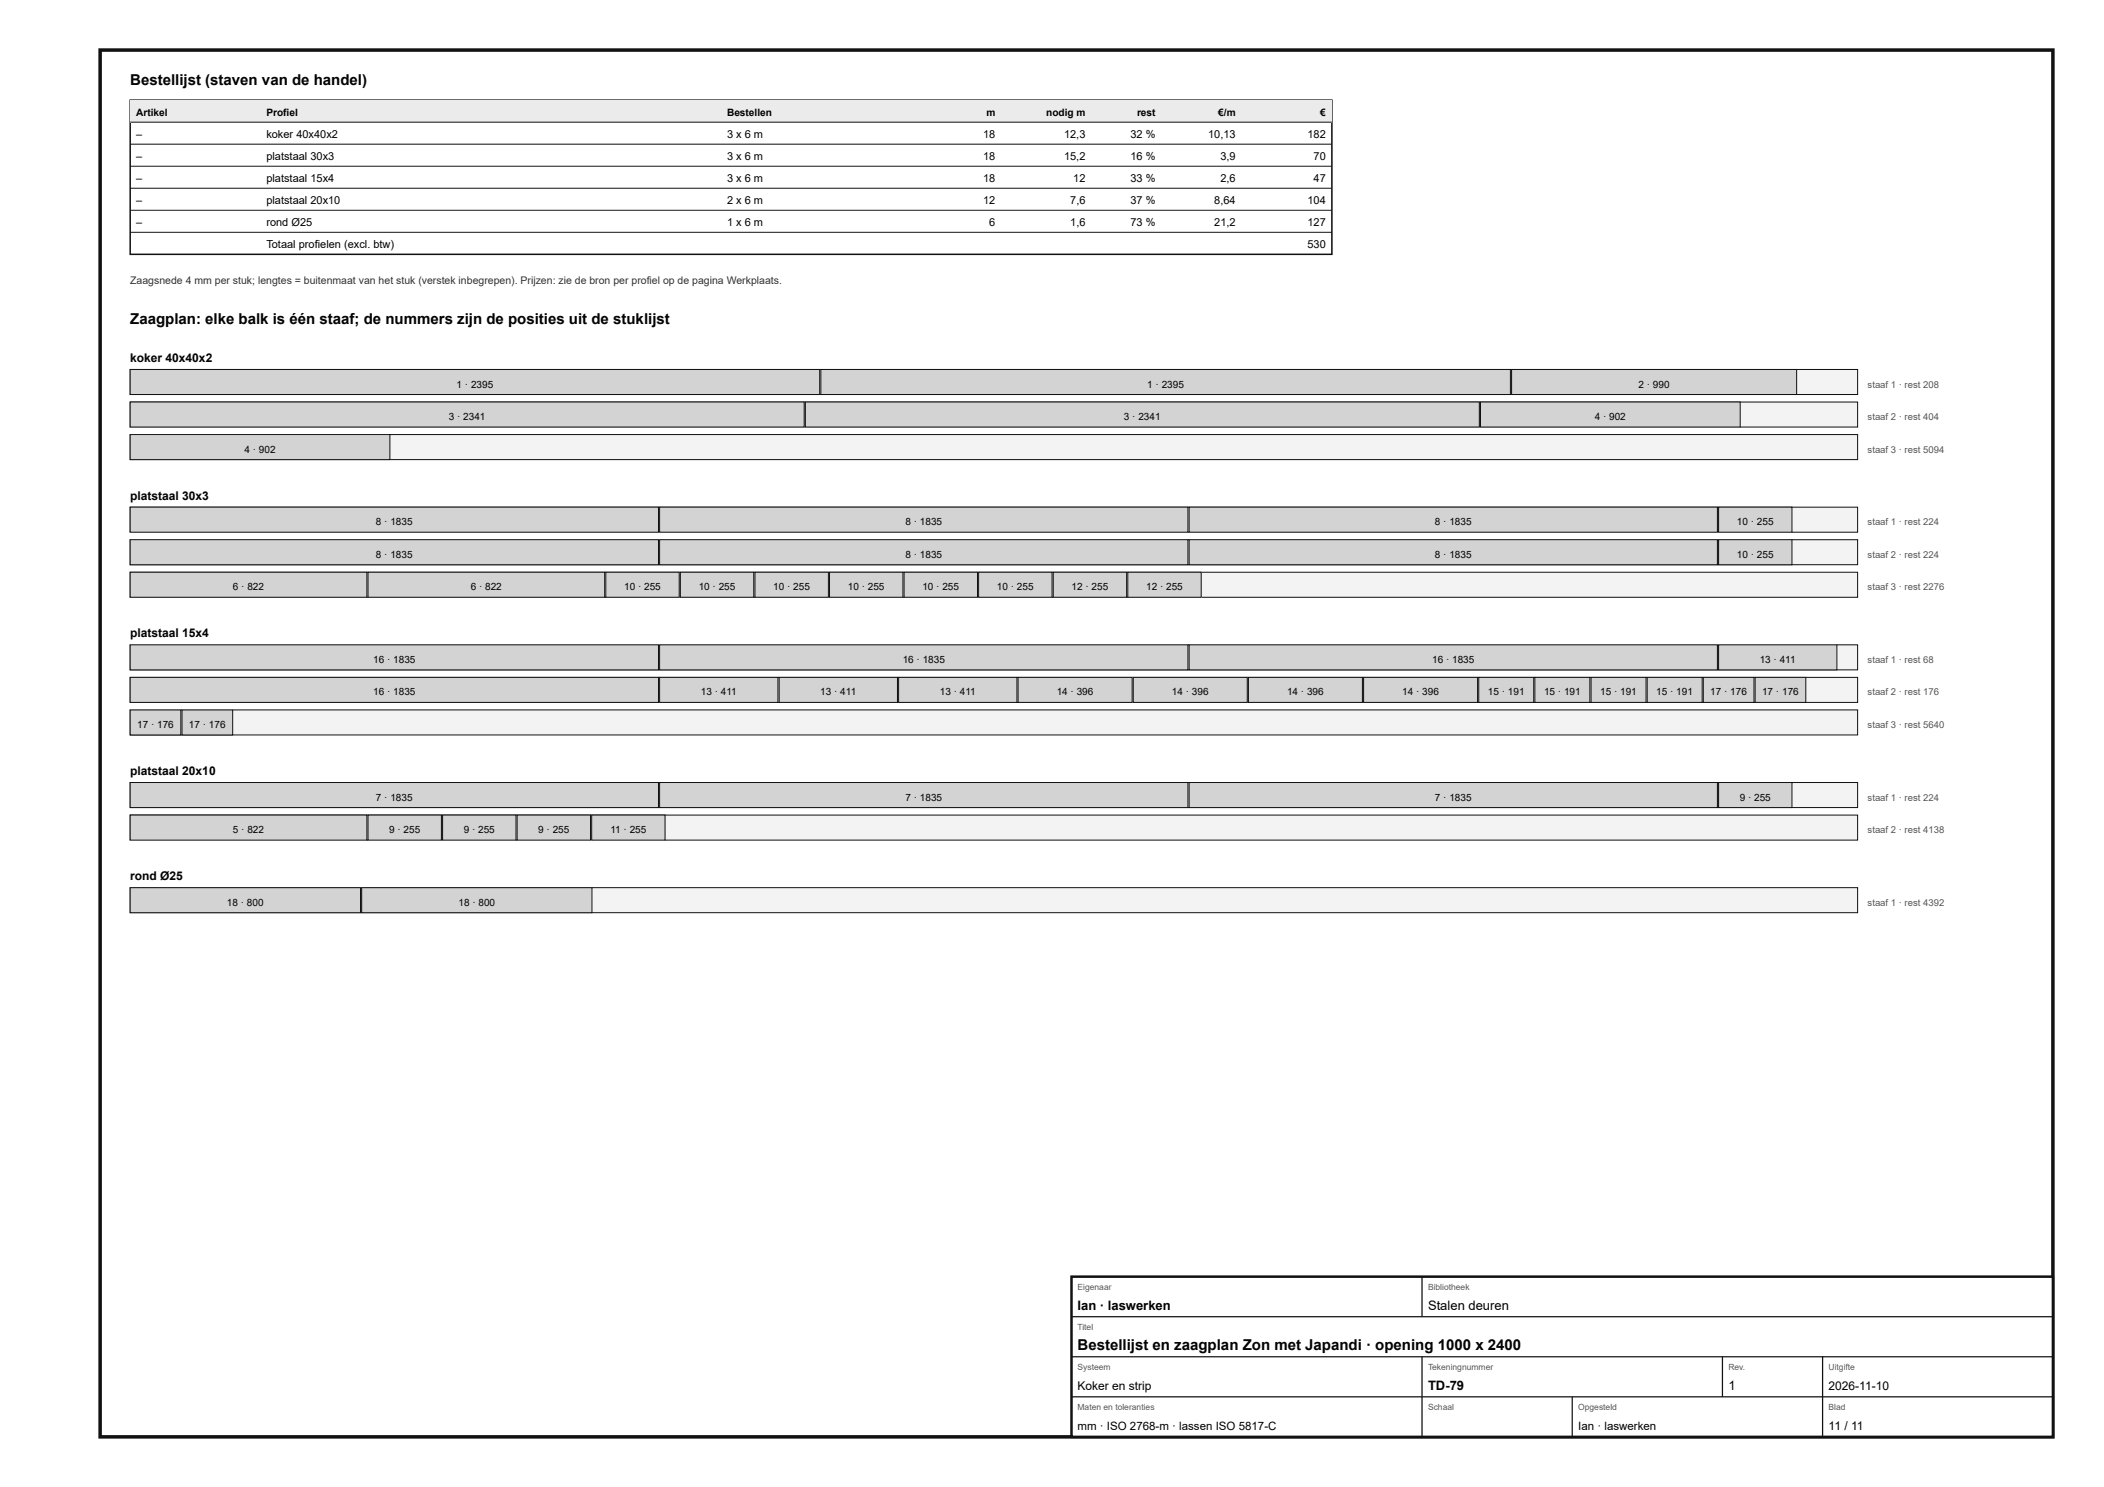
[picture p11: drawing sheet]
<svg xmlns="http://www.w3.org/2000/svg" width="420mm" height="297mm" viewBox="0 0 420 297" stroke-linecap="round" stroke-linejoin="round" font-family="sans-serif">
<defs><g id="words">
<g font-size="3">
<text x="26" y="17">Bestellijst (staven van de handel)</text>
<text x="26" y="64.8">Zaagplan: elke balk is één staaf; de nummers zijn de posities uit de stuklijst</text>
<text x="215.2" y="269.6">Bestellijst en zaagplan Zon met Japandi · opening 1000 x 2400</text>
</g>
<g font-size="2.6">
<text x="215.2" y="261.6">Ian · laswerken</text>
<text x="285.2" y="261.6">Stalen deuren</text>
<text x="285.2" y="277.6">TD-79</text>
<text x="345.2" y="277.6">1</text>
</g>
<g font-size="2.4">
<text x="26" y="72.3">koker 40x40x2</text>
<text x="26" y="99.8">platstaal 30x3</text>
<text x="26" y="127.3">platstaal 15x4</text>
<text x="26" y="154.8">platstaal 20x10</text>
<text x="26" y="175.8">rond Ø25</text>
<text x="215.2" y="277.6">Koker en strip</text>
<text x="365.2" y="277.6">2026-11-10</text>
<text x="365.2" y="285.6">11 / 11</text>
</g>
<g font-size="2.3">
<text x="215.2" y="285.6">mm · ISO 2768-m · lassen ISO 5817-C</text>
<text x="315.2" y="285.6">Ian · laswerken</text>
</g>
<g font-size="2.2">
<text x="27.2" y="27.5">–</text>
<text x="53.2" y="27.5">koker 40x40x2</text>
<text x="145.2" y="27.5">3 x 6 m</text>
<text x="196.3" y="27.5">18</text>
<text x="212.5" y="27.5">12,3</text>
<text x="225.8" y="27.5">32 %</text>
<text x="241.3" y="27.5">10,13</text>
<text x="261.1" y="27.5">182</text>
<text x="27.2" y="31.9">–</text>
<text x="53.2" y="31.9">platstaal 30x3</text>
<text x="145.2" y="31.9">3 x 6 m</text>
<text x="196.3" y="31.9">18</text>
<text x="212.5" y="31.9">15,2</text>
<text x="225.8" y="31.9">16 %</text>
<text x="243.7" y="31.9">3,9</text>
<text x="262.3" y="31.9">70</text>
<text x="27.2" y="36.3">–</text>
<text x="27.2" y="40.7">–</text>
<text x="53.2" y="36.3">platstaal 15x4</text>
<text x="53.2" y="40.7">platstaal 20x10</text>
<text x="145.2" y="36.3">3 x 6 m</text>
<text x="145.2" y="40.7">2 x 6 m</text>
<text x="196.3" y="36.3">18</text>
<text x="196.3" y="40.7">12</text>
<text x="213.7" y="40.7">7,6</text>
<text x="214.3" y="36.3">12</text>
<text x="225.8" y="36.3">33 %</text>
<text x="225.8" y="40.7">37 %</text>
<text x="242.5" y="40.7">8,64</text>
<text x="243.7" y="36.3">2,6</text>
<text x="261.1" y="40.7">104</text>
<text x="262.3" y="36.3">47</text>
<text x="27.2" y="45.1">–</text>
<text x="53.2" y="45.1">rond Ø25</text>
<text x="145.2" y="45.1">1 x 6 m</text>
<text x="197.6" y="45.1">6</text>
<text x="213.7" y="45.1">1,6</text>
<text x="225.8" y="45.1">73 %</text>
<text x="242.5" y="45.1">21,2</text>
<text x="261.1" y="45.1">127</text>
<text x="53.2" y="49.5">Totaal profielen (excl. btw)</text>
<text x="261.1" y="49.5">530</text>
</g>
<text font-size="2.1" fill="#333" x="26" y="56.8">Zaagsnede 4 mm per stuk; lengtes = buitenmaat van het stuk (verstek inbegrepen). Prijzen: zie de bron per profiel op de pagina Werkplaats.</text>
<g font-size="2">
<text x="27.2" y="23.1">Artikel</text>
<text x="53.2" y="23.1">Profiel</text>
<text x="145.2" y="23.1">Bestellen</text>
<text x="197" y="23.1">m</text>
<text x="208.9" y="23.1">nodig m</text>
<text x="227.1" y="23.1">rest</text>
<text x="243.3" y="23.1">€/m</text>
<text x="263.7" y="23.1">€</text>
<text x="91.2" y="77.4">1 · 2395</text>
<text x="229.1" y="77.4">1 · 2395</text>
<text x="327.2" y="77.4">2 · 990</text>
<text x="89.6" y="83.9">3 · 2341</text>
<text x="224.5" y="83.9">3 · 2341</text>
<text x="318.5" y="83.9">4 · 902</text>
<text x="48.8" y="90.4">4 · 902</text>
<text x="75.1" y="104.9">8 · 1835</text>
<text x="180.8" y="104.9">8 · 1835</text>
<text x="286.6" y="104.9">8 · 1835</text>
<text x="346.9" y="104.9">10 · 255</text>
<text x="75.1" y="111.4">8 · 1835</text>
<text x="180.8" y="111.4">8 · 1835</text>
<text x="286.6" y="111.4">8 · 1835</text>
<text x="346.9" y="111.4">10 · 255</text>
<text x="46.5" y="117.9">6 · 822</text>
<text x="94" y="117.9">6 · 822</text>
<text x="124.7" y="117.9">10 · 255</text>
<text x="139.5" y="117.9">10 · 255</text>
<text x="154.4" y="117.9">10 · 255</text>
<text x="169.3" y="117.9">10 · 255</text>
<text x="184.2" y="117.9">10 · 255</text>
<text x="199.1" y="117.9">10 · 255</text>
<text x="214" y="117.9">12 · 255</text>
<text x="228.9" y="117.9">12 · 255</text>
<text x="74.5" y="132.4">16 · 1835</text>
<text x="180.3" y="132.4">16 · 1835</text>
<text x="286" y="132.4">16 · 1835</text>
<text x="351.4" y="132.4">13 · 411</text>
<text x="74.5" y="138.9">16 · 1835</text>
<text x="140" y="138.9">13 · 411</text>
<text x="163.8" y="138.9">13 · 411</text>
<text x="187.7" y="138.9">13 · 411</text>
<text x="211" y="138.9">14 · 396</text>
<text x="234" y="138.9">14 · 396</text>
<text x="257" y="138.9">14 · 396</text>
<text x="280" y="138.9">14 · 396</text>
<text x="297.2" y="138.9">15 · 191</text>
<text x="308.4" y="138.9">15 · 191</text>
<text x="319.6" y="138.9">15 · 191</text>
<text x="330.8" y="138.9">15 · 191</text>
<text x="341.6" y="138.9">17 · 176</text>
<text x="351.9" y="138.9">17 · 176</text>
<text x="27.4" y="145.4">17 · 176</text>
<text x="37.7" y="145.4">17 · 176</text>
<text x="75.1" y="159.9">7 · 1835</text>
<text x="180.8" y="159.9">7 · 1835</text>
<text x="286.6" y="159.9">7 · 1835</text>
<text x="347.4" y="159.9">9 · 255</text>
<text x="46.5" y="166.4">5 · 822</text>
<text x="77.7" y="166.4">9 · 255</text>
<text x="92.6" y="166.4">9 · 255</text>
<text x="107.5" y="166.4">9 · 255</text>
<text x="121.9" y="166.4">11 · 255</text>
<text x="45.3" y="180.9">18 · 800</text>
<text x="91.6" y="180.9">18 · 800</text>
</g>
<g font-size="1.9" fill="#555">
<text x="373" y="77.4">staaf 1 · rest 208</text>
<text x="373" y="83.9">staaf 2 · rest 404</text>
<text x="373" y="90.4">staaf 3 · rest 5094</text>
<text x="373" y="104.9">staaf 1 · rest 224</text>
<text x="373" y="111.4">staaf 2 · rest 224</text>
<text x="373" y="117.9">staaf 3 · rest 2276</text>
<text x="373" y="132.4">staaf 1 · rest 68</text>
<text x="373" y="138.9">staaf 2 · rest 176</text>
<text x="373" y="145.4">staaf 3 · rest 5640</text>
<text x="373" y="159.9">staaf 1 · rest 224</text>
<text x="373" y="166.4">staaf 2 · rest 4138</text>
<text x="373" y="180.9">staaf 1 · rest 4392</text>
</g>
<g font-size="1.7" fill="#555">
<text x="215.2" y="257.6">Eigenaar</text>
<text x="285.2" y="257.6">Bibliotheek</text>
<text x="215.2" y="265.6">Titel</text>
<text x="215.2" y="273.6">Systeem</text>
<text x="285.2" y="273.6">Tekeningnummer</text>
<text x="345.2" y="273.6">Rev.</text>
<text x="365.2" y="273.6">Uitgifte</text>
<text x="215.2" y="281.6">Maten en toleranties</text>
<text x="285.2" y="281.6">Schaal</text>
<text x="315.2" y="281.6">Opgesteld</text>
<text x="365.2" y="281.6">Blad</text>
</g>
</g></defs>
<path d="M20 10h390v277h-390z" fill="none" stroke="#111" stroke-width=".7" stroke-linecap="butt"/>
<path d="M26 20h240v30.8h-240z" fill="none" stroke="#111" stroke-width=".3"/>
<path d="M26 20h240v4.4h-240z" fill="#e9ecee"/>
<path d="M26 24.4h240M26 28.8h240M26 33.2h240M26 37.6h240M26 42h240M26 46.4h240" fill="none" stroke="#111" stroke-width=".2"/>
<path d="M26 73.8h345v5h-345z" fill="#f2f3f3"/>
<path d="M26 73.8h345v5h-345z" fill="none" stroke="#111" stroke-width=".2"/>
<path d="M26 73.8h137.7v5h-137.7z" fill="#cfd4d7"/>
<path d="M26 73.8h137.7v5h-137.7z" fill="none" stroke="#111" stroke-width=".2"/>
<path d="M163.9 73.8h137.7v5h-137.7z" fill="#cfd4d7"/>
<path d="M163.9 73.8h137.7v5h-137.7z" fill="none" stroke="#111" stroke-width=".2"/>
<path d="M301.9 73.8h56.9v5h-56.9z" fill="#cfd4d7"/>
<path d="M301.9 73.8h56.9v5h-56.9z" fill="none" stroke="#111" stroke-width=".2"/>
<path d="M26 80.3h345v5h-345z" fill="#f2f3f3"/>
<path d="M26 80.3h345v5h-345z" fill="none" stroke="#111" stroke-width=".2"/>
<path d="M26 80.3h134.6v5h-134.6z" fill="#cfd4d7"/>
<path d="M26 80.3h134.6v5h-134.6z" fill="none" stroke="#111" stroke-width=".2"/>
<path d="M160.8 80.3h134.6v5h-134.6z" fill="#cfd4d7"/>
<path d="M160.8 80.3h134.6v5h-134.6z" fill="none" stroke="#111" stroke-width=".2"/>
<path d="M295.7 80.3h51.8v5h-51.8z" fill="#cfd4d7"/>
<path d="M295.7 80.3h51.8v5h-51.8z" fill="none" stroke="#111" stroke-width=".2"/>
<path d="M26 86.8h345v5h-345z" fill="#f2f3f3"/>
<path d="M26 86.8h345v5h-345z" fill="none" stroke="#111" stroke-width=".2"/>
<path d="M26 86.8h51.9v5h-51.9z" fill="#cfd4d7"/>
<path d="M26 86.8h51.9v5h-51.9z" fill="none" stroke="#111" stroke-width=".2"/>
<path d="M26 101.3h345v5h-345z" fill="#f2f3f3"/>
<path d="M26 101.3h345v5h-345z" fill="none" stroke="#111" stroke-width=".2"/>
<path d="M26 101.3h105.5v5h-105.5z" fill="#cfd4d7"/>
<path d="M26 101.3h105.5v5h-105.5z" fill="none" stroke="#111" stroke-width=".2"/>
<path d="M131.7 101.3h105.5v5h-105.5z" fill="#cfd4d7"/>
<path d="M131.7 101.3h105.5v5h-105.5z" fill="none" stroke="#111" stroke-width=".2"/>
<path d="M237.5 101.3h105.5v5h-105.5z" fill="#cfd4d7"/>
<path d="M237.5 101.3h105.5v5h-105.5z" fill="none" stroke="#111" stroke-width=".2"/>
<path d="M343.2 101.3h14.7v5h-14.7z" fill="#cfd4d7"/>
<path d="M343.2 101.3h14.7v5h-14.7z" fill="none" stroke="#111" stroke-width=".2"/>
<path d="M26 107.8h345v5h-345z" fill="#f2f3f3"/>
<path d="M26 107.8h345v5h-345z" fill="none" stroke="#111" stroke-width=".2"/>
<path d="M26 107.8h105.5v5h-105.5z" fill="#cfd4d7"/>
<path d="M26 107.8h105.5v5h-105.5z" fill="none" stroke="#111" stroke-width=".2"/>
<path d="M131.7 107.8h105.5v5h-105.5z" fill="#cfd4d7"/>
<path d="M131.7 107.8h105.5v5h-105.5z" fill="none" stroke="#111" stroke-width=".2"/>
<path d="M237.5 107.8h105.5v5h-105.5z" fill="#cfd4d7"/>
<path d="M237.5 107.8h105.5v5h-105.5z" fill="none" stroke="#111" stroke-width=".2"/>
<path d="M343.2 107.8h14.7v5h-14.7z" fill="#cfd4d7"/>
<path d="M343.2 107.8h14.7v5h-14.7z" fill="none" stroke="#111" stroke-width=".2"/>
<path d="M26 114.3h345v5h-345z" fill="#f2f3f3"/>
<path d="M26 114.3h345v5h-345z" fill="none" stroke="#111" stroke-width=".2"/>
<path d="M26 114.3h47.3v5h-47.3z" fill="#cfd4d7"/>
<path d="M26 114.3h47.3v5h-47.3z" fill="none" stroke="#111" stroke-width=".2"/>
<path d="M73.5 114.3h47.3v5h-47.3z" fill="#cfd4d7"/>
<path d="M73.5 114.3h47.3v5h-47.3z" fill="none" stroke="#111" stroke-width=".2"/>
<path d="M121 114.3h14.6v5h-14.6z" fill="#cfd4d7"/>
<path d="M121 114.3h14.6v5h-14.6z" fill="none" stroke="#111" stroke-width=".2"/>
<path d="M135.9 114.3h14.6v5h-14.6z" fill="#cfd4d7"/>
<path d="M135.9 114.3h14.6v5h-14.6z" fill="none" stroke="#111" stroke-width=".2"/>
<path d="M150.8 114.3h14.6v5h-14.6z" fill="#cfd4d7"/>
<path d="M150.8 114.3h14.6v5h-14.6z" fill="none" stroke="#111" stroke-width=".2"/>
<path d="M165.7 114.3h14.6v5h-14.6z" fill="#cfd4d7"/>
<path d="M165.7 114.3h14.6v5h-14.6z" fill="none" stroke="#111" stroke-width=".2"/>
<path d="M180.6 114.3h14.6v5h-14.6z" fill="#cfd4d7"/>
<path d="M180.6 114.3h14.6v5h-14.6z" fill="none" stroke="#111" stroke-width=".2"/>
<path d="M195.4 114.3h14.7v5h-14.7z" fill="#cfd4d7"/>
<path d="M195.4 114.3h14.7v5h-14.7z" fill="none" stroke="#111" stroke-width=".2"/>
<path d="M210.3 114.3h14.7v5h-14.7z" fill="#cfd4d7"/>
<path d="M210.3 114.3h14.7v5h-14.7z" fill="none" stroke="#111" stroke-width=".2"/>
<path d="M225.2 114.3h14.7v5h-14.7z" fill="#cfd4d7"/>
<path d="M225.2 114.3h14.7v5h-14.7z" fill="none" stroke="#111" stroke-width=".2"/>
<path d="M26 128.8h345v5h-345z" fill="#f2f3f3"/>
<path d="M26 128.8h345v5h-345z" fill="none" stroke="#111" stroke-width=".2"/>
<path d="M26 128.8h105.5v5h-105.5z" fill="#cfd4d7"/>
<path d="M26 128.8h105.5v5h-105.5z" fill="none" stroke="#111" stroke-width=".2"/>
<path d="M131.7 128.8h105.5v5h-105.5z" fill="#cfd4d7"/>
<path d="M131.7 128.8h105.5v5h-105.5z" fill="none" stroke="#111" stroke-width=".2"/>
<path d="M237.5 128.8h105.5v5h-105.5z" fill="#cfd4d7"/>
<path d="M237.5 128.8h105.5v5h-105.5z" fill="none" stroke="#111" stroke-width=".2"/>
<path d="M343.2 128.8h23.7v5h-23.7z" fill="#cfd4d7"/>
<path d="M343.2 128.8h23.7v5h-23.7z" fill="none" stroke="#111" stroke-width=".2"/>
<path d="M26 135.3h345v5h-345z" fill="#f2f3f3"/>
<path d="M26 135.3h345v5h-345z" fill="none" stroke="#111" stroke-width=".2"/>
<path d="M26 135.3h105.5v5h-105.5z" fill="#cfd4d7"/>
<path d="M26 135.3h105.5v5h-105.5z" fill="none" stroke="#111" stroke-width=".2"/>
<path d="M131.7 135.3h23.7v5h-23.7z" fill="#cfd4d7"/>
<path d="M131.7 135.3h23.7v5h-23.7z" fill="none" stroke="#111" stroke-width=".2"/>
<path d="M155.6 135.3h23.6v5h-23.6z" fill="#cfd4d7"/>
<path d="M155.6 135.3h23.6v5h-23.6z" fill="none" stroke="#111" stroke-width=".2"/>
<path d="M179.5 135.3h23.6v5h-23.6z" fill="#cfd4d7"/>
<path d="M179.5 135.3h23.6v5h-23.6z" fill="none" stroke="#111" stroke-width=".2"/>
<path d="M203.3 135.3h22.8v5h-22.8z" fill="#cfd4d7"/>
<path d="M203.3 135.3h22.8v5h-22.8z" fill="none" stroke="#111" stroke-width=".2"/>
<path d="M226.3 135.3h22.8v5h-22.8z" fill="#cfd4d7"/>
<path d="M226.3 135.3h22.8v5h-22.8z" fill="none" stroke="#111" stroke-width=".2"/>
<path d="M249.3 135.3h22.8v5h-22.8z" fill="#cfd4d7"/>
<path d="M249.3 135.3h22.8v5h-22.8z" fill="none" stroke="#111" stroke-width=".2"/>
<path d="M272.3 135.3h22.8v5h-22.8z" fill="#cfd4d7"/>
<path d="M272.3 135.3h22.8v5h-22.8z" fill="none" stroke="#111" stroke-width=".2"/>
<path d="M295.3 135.3h11v5h-11z" fill="#cfd4d7"/>
<path d="M295.3 135.3h11v5h-11z" fill="none" stroke="#111" stroke-width=".2"/>
<path d="M306.5 135.3h11v5h-11z" fill="#cfd4d7"/>
<path d="M306.5 135.3h11v5h-11z" fill="none" stroke="#111" stroke-width=".2"/>
<path d="M317.8 135.3h10.9v5h-10.9z" fill="#cfd4d7"/>
<path d="M317.8 135.3h10.9v5h-10.9z" fill="none" stroke="#111" stroke-width=".2"/>
<path d="M329 135.3h10.9v5h-10.9z" fill="#cfd4d7"/>
<path d="M329 135.3h10.9v5h-10.9z" fill="none" stroke="#111" stroke-width=".2"/>
<path d="M340.2 135.3h10.1v5h-10.1z" fill="#cfd4d7"/>
<path d="M340.2 135.3h10.1v5h-10.1z" fill="none" stroke="#111" stroke-width=".2"/>
<path d="M350.5 135.3h10.1v5h-10.1z" fill="#cfd4d7"/>
<path d="M350.5 135.3h10.1v5h-10.1z" fill="none" stroke="#111" stroke-width=".2"/>
<path d="M26 141.8h345v5h-345z" fill="#f2f3f3"/>
<path d="M26 141.8h345v5h-345z" fill="none" stroke="#111" stroke-width=".2"/>
<path d="M26 141.8h10.1v5h-10.1z" fill="#cfd4d7"/>
<path d="M26 141.8h10.1v5h-10.1z" fill="none" stroke="#111" stroke-width=".2"/>
<path d="M36.3 141.8h10.2v5h-10.2z" fill="#cfd4d7"/>
<path d="M36.3 141.8h10.2v5h-10.2z" fill="none" stroke="#111" stroke-width=".2"/>
<path d="M26 156.3h345v5h-345z" fill="#f2f3f3"/>
<path d="M26 156.3h345v5h-345z" fill="none" stroke="#111" stroke-width=".2"/>
<path d="M26 156.3h105.5v5h-105.5z" fill="#cfd4d7"/>
<path d="M26 156.3h105.5v5h-105.5z" fill="none" stroke="#111" stroke-width=".2"/>
<path d="M131.7 156.3h105.5v5h-105.5z" fill="#cfd4d7"/>
<path d="M131.7 156.3h105.5v5h-105.5z" fill="none" stroke="#111" stroke-width=".2"/>
<path d="M237.5 156.3h105.5v5h-105.5z" fill="#cfd4d7"/>
<path d="M237.5 156.3h105.5v5h-105.5z" fill="none" stroke="#111" stroke-width=".2"/>
<path d="M343.2 156.3h14.7v5h-14.7z" fill="#cfd4d7"/>
<path d="M343.2 156.3h14.7v5h-14.7z" fill="none" stroke="#111" stroke-width=".2"/>
<path d="M26 162.8h345v5h-345z" fill="#f2f3f3"/>
<path d="M26 162.8h345v5h-345z" fill="none" stroke="#111" stroke-width=".2"/>
<path d="M26 162.8h47.3v5h-47.3z" fill="#cfd4d7"/>
<path d="M26 162.8h47.3v5h-47.3z" fill="none" stroke="#111" stroke-width=".2"/>
<path d="M73.5 162.8h14.7v5h-14.7z" fill="#cfd4d7"/>
<path d="M73.5 162.8h14.7v5h-14.7z" fill="none" stroke="#111" stroke-width=".2"/>
<path d="M88.4 162.8h14.6v5h-14.6z" fill="#cfd4d7"/>
<path d="M88.4 162.8h14.6v5h-14.6z" fill="none" stroke="#111" stroke-width=".2"/>
<path d="M103.3 162.8h14.6v5h-14.6z" fill="#cfd4d7"/>
<path d="M103.3 162.8h14.6v5h-14.6z" fill="none" stroke="#111" stroke-width=".2"/>
<path d="M118.2 162.8h14.6v5h-14.6z" fill="#cfd4d7"/>
<path d="M118.2 162.8h14.6v5h-14.6z" fill="none" stroke="#111" stroke-width=".2"/>
<path d="M26 177.3h345v5h-345z" fill="#f2f3f3"/>
<path d="M26 177.3h345v5h-345z" fill="none" stroke="#111" stroke-width=".2"/>
<path d="M26 177.3h46v5h-46z" fill="#cfd4d7"/>
<path d="M26 177.3h46v5h-46z" fill="none" stroke="#111" stroke-width=".2"/>
<path d="M72.2 177.3h46v5h-46z" fill="#cfd4d7"/>
<path d="M72.2 177.3h46v5h-46z" fill="none" stroke="#111" stroke-width=".2"/>
<path d="M214 255h196v32h-196z" fill="#fff"/>
<path d="M214 255h196v32h-196z" fill="none" stroke="#111" stroke-width=".5"/>
<path d="M284 255v8M214 263h196M214 271h196M214 279h196M284 271v16M314 279v8M344 271v8M364 271v16" fill="none" stroke="#111" stroke-width=".25"/>
<use href="#words"/>
</svg>
